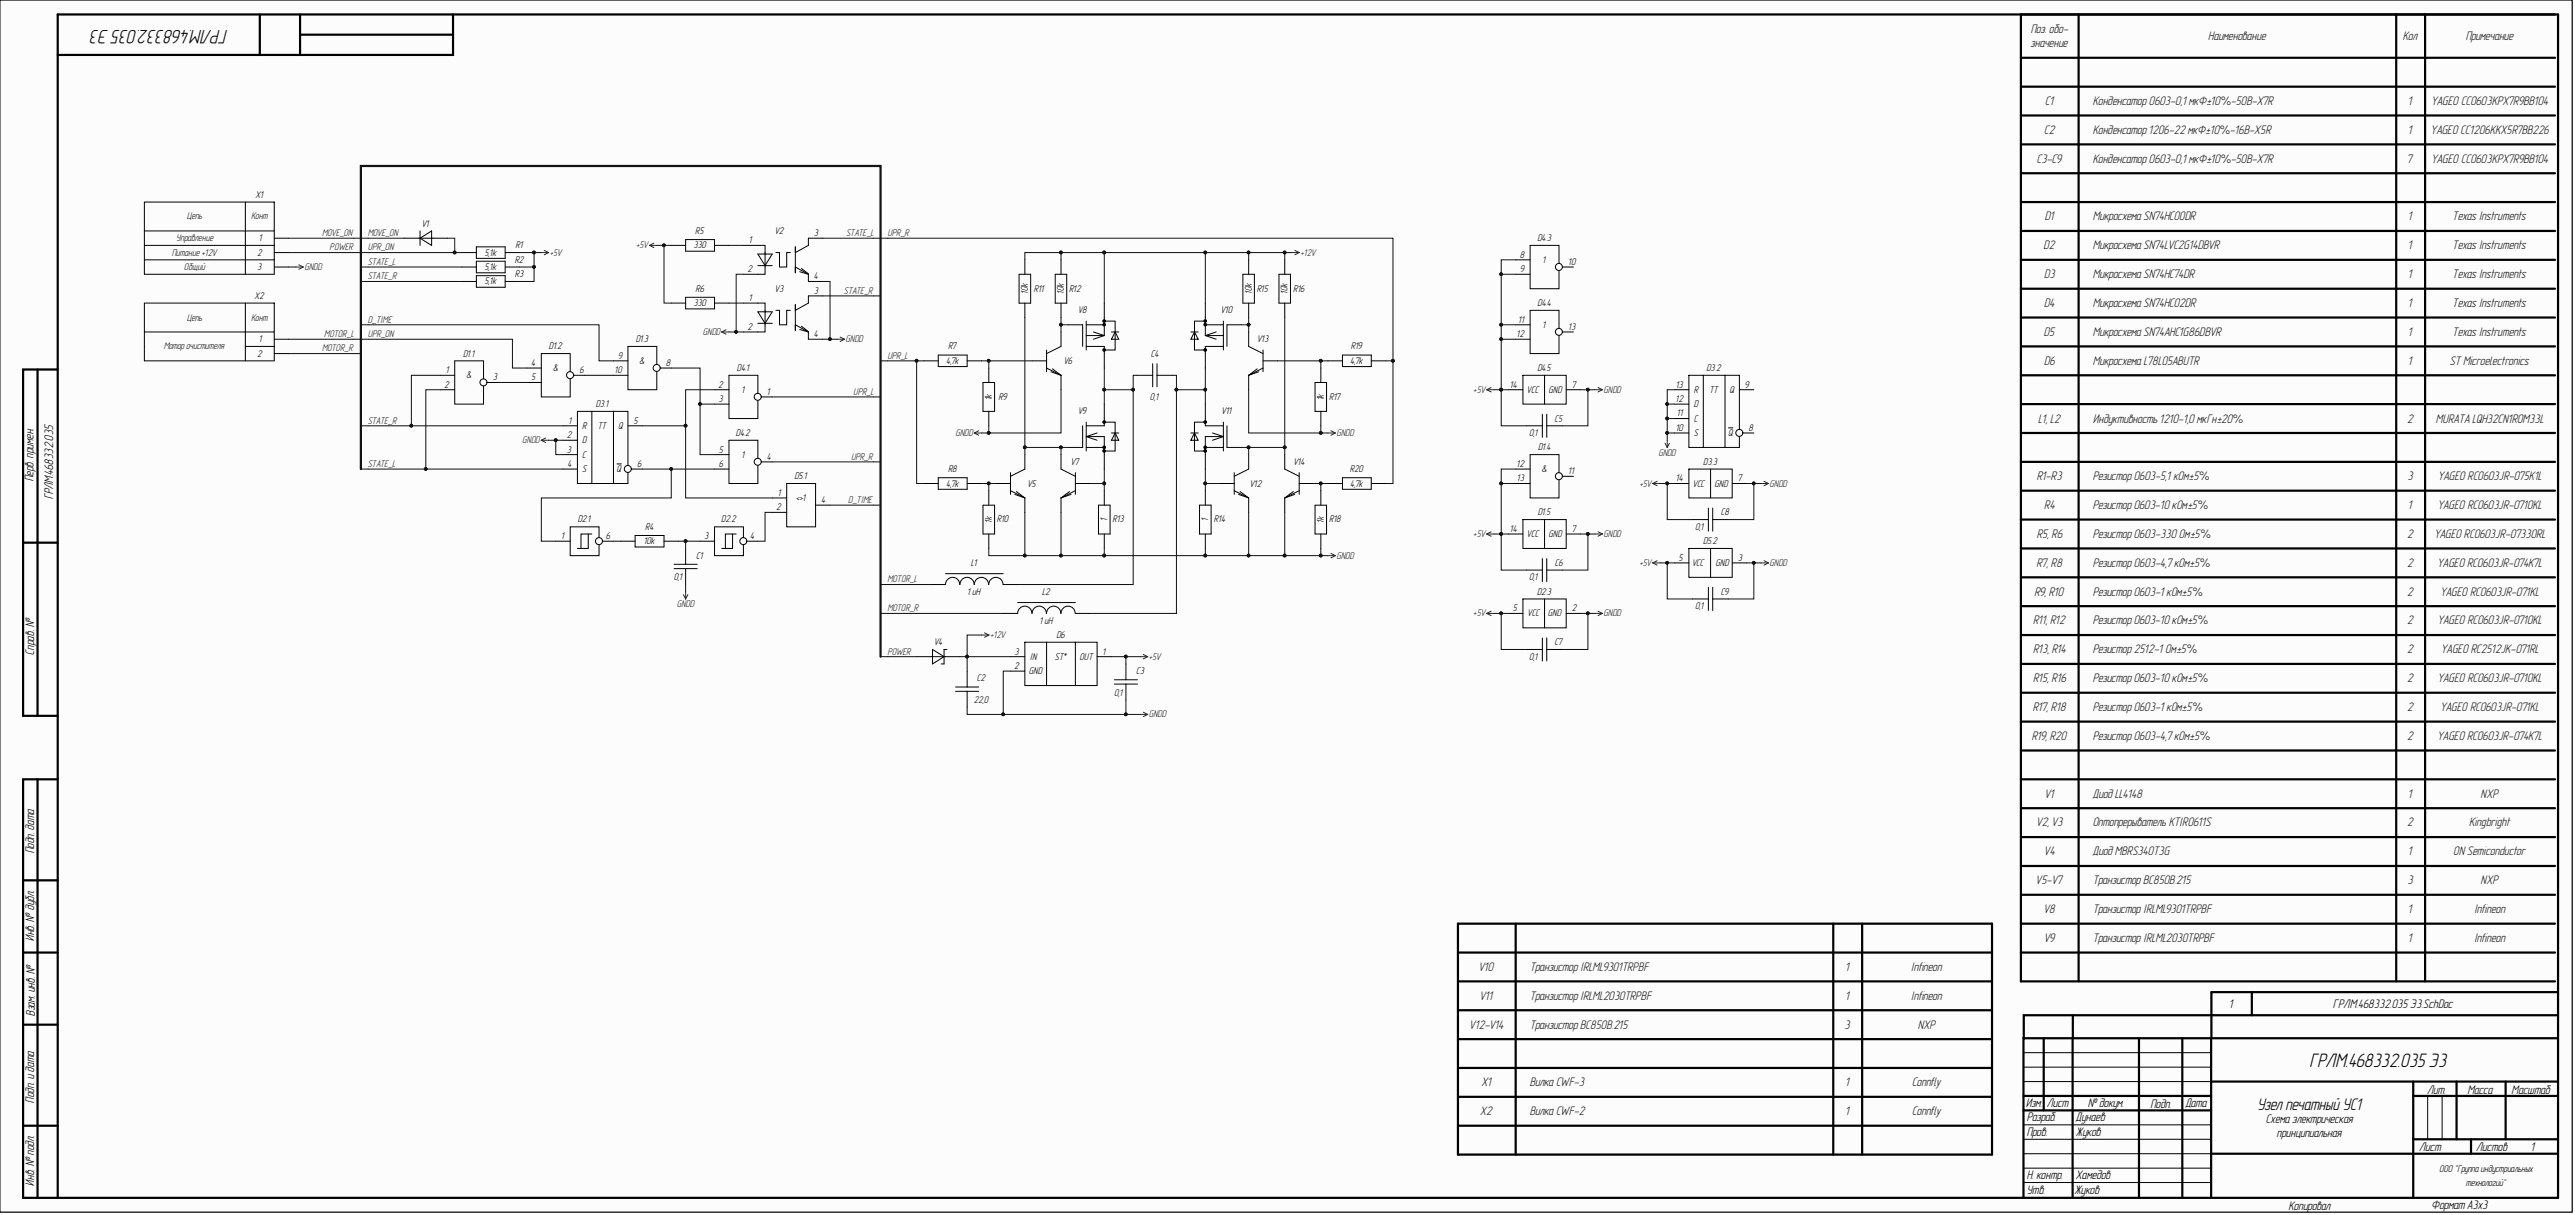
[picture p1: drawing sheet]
<svg xmlns="http://www.w3.org/2000/svg" width="891mm" height="420mm" viewBox="0 0 891 420" stroke-linecap="round" stroke-linejoin="round" font-family="sans-serif">
<defs><g id="words">
<g font-size="6.8" fill="#010101">
<text x="78.7" y="10.2" transform="rotate(-180 78.7 10.2)">ГРЛМ.468332.035Э3</text>
<text x="799" y="369.1">ГРЛМ.468332.035Э3</text>
</g>
<text font-size="5.8" fill="#010101" x="781" y="383.7">Узелпечатный УС1</text>
<g font-size="4.3" fill="#1c1c1c">
<text x="702.6" y="11.3">Поз. обо-</text>
<text x="702.6" y="16.3">значение</text>
<text x="764" y="13.9">Наименование</text>
<text x="831.3" y="13.9">Кол</text>
<text x="853.1" y="13.9">Примечание</text>
<text x="707.5" y="36.3">C1</text>
<text x="724" y="36.3">Конденсатор0603-0,1 мкФ±10%-50В-X7R</text>
<text x="833.2" y="36.3">1</text>
<text x="841.2" y="36.3">YAGEO CC0603KPX7R9BB104</text>
<text x="707.2" y="46.2">C2</text>
<text x="724" y="46.2">Конденсатор1206-22мкФ±10%-16В-X5R</text>
<text x="833.2" y="46.2">1</text>
<text x="841.1" y="46.2">YAGEO CC1206KKX5R7BB226</text>
<text x="704.7" y="56.3">C3-C9</text>
<text x="724" y="56.3">Конденсатор0603-0,1 мкФ±10%-50В-X7R</text>
<text x="832.9" y="56.3">7</text>
<text x="841.2" y="56.3">YAGEO CC0603KPX7R9BB104</text>
<text x="707.5" y="76.2">D1</text>
<text x="724" y="76.2">Микросхема SN74HC00DR</text>
<text x="833.2" y="76.2">1</text>
<text x="848.5" y="76.2">Texas Instruments</text>
<text x="707" y="86.2">D2</text>
<text x="724" y="86.2">Микросхема SN74LVC2G14DBVR</text>
<text x="833.2" y="86.2">1</text>
<text x="848.5" y="86.2">Texas Instruments</text>
<text x="707.2" y="96.2">D3</text>
<text x="724" y="96.2">Микросхема SN74HC74DR</text>
<text x="833.2" y="96.2">1</text>
<text x="848.5" y="96.2">Texas Instruments</text>
<text x="707.3" y="106.1">D4</text>
<text x="724" y="106.1">Микросхема SN74HC02DR</text>
<text x="833.2" y="106.1">1</text>
<text x="848.5" y="106.1">Texas Instruments</text>
<text x="707.1" y="116.1">D5</text>
<text x="724" y="116.1">Микросхема SN74AHC1G86DBVR</text>
<text x="833.2" y="116.1">1</text>
<text x="848.5" y="116.1">Texas Instruments</text>
<text x="707.3" y="126.1">D6</text>
<text x="724" y="126.1">Микросхема L78L05ABUTR</text>
<text x="833.2" y="126.1">1</text>
<text x="847.6" y="126.1">ST Microelectronics</text>
<text x="705.2" y="146.1">L1, L2</text>
<text x="724" y="146.1">Индуктивность 1210-1,0мкГн±20%</text>
<text x="832.8" y="146.1">2</text>
<text x="842.8" y="146.1">MURATA LQH32CN1R0M33L</text>
<text x="704.7" y="166.1">R1-R3</text>
<text x="724" y="166.1">Резистор0603-5,1 кОм±5%</text>
<text x="832.9" y="166.1">3</text>
<text x="843.5" y="166.1">YAGEO RC0603JR-075K1L</text>
<text x="707.3" y="176">R4</text>
<text x="724" y="176">Резистор0603-10кОм±5%</text>
<text x="833.2" y="176">1</text>
<text x="843.4" y="176">YAGEO RC0603JR-0710KL</text>
<text x="704.7" y="186">R5, R6</text>
<text x="724" y="186">Резистор0603-330Ом±5%</text>
<text x="832.8" y="186">2</text>
<text x="842.2" y="186">YAGEO RC0603JR-07330RL</text>
<text x="704.6" y="196">R7, R8</text>
<text x="724" y="196">Резистор0603-4,7кОм±5%</text>
<text x="832.8" y="196">2</text>
<text x="843.3" y="196">YAGEO RC0603JR-074K7L</text>
<text x="703.9" y="205.9">R9, R10</text>
<text x="724" y="205.9">Резистор0603-1 кОм±5%</text>
<text x="832.8" y="205.9">2</text>
<text x="844.4" y="205.9">YAGEO RC0603JR-071KL</text>
<text x="703.4" y="215.9">R11, R12</text>
<text x="724" y="215.9">Резистор0603-10кОм±5%</text>
<text x="832.8" y="215.9">2</text>
<text x="843.4" y="215.9">YAGEO RC0603JR-0710KL</text>
<text x="703.4" y="225.9">R13, R14</text>
<text x="724" y="225.9">Резистор2512-1 Ом±5%</text>
<text x="832.8" y="225.9">2</text>
<text x="844.6" y="225.9">YAGEO RC2512JK-071RL</text>
<text x="703.4" y="235.9">R15, R16</text>
<text x="724" y="235.9">Резистор0603-10кОм±5%</text>
<text x="832.8" y="235.9">2</text>
<text x="843.4" y="235.9">YAGEO RC0603JR-0710KL</text>
<text x="703.3" y="245.9">R17, R18</text>
<text x="724" y="245.9">Резистор0603-1 кОм±5%</text>
<text x="832.8" y="245.9">2</text>
<text x="844.4" y="245.9">YAGEO RC0603JR-071KL</text>
<text x="703" y="255.9">R19, R20</text>
<text x="724" y="255.9">Резистор0603-4,7кОм±5%</text>
<text x="832.8" y="255.9">2</text>
<text x="843.3" y="255.9">YAGEO RC0603JR-074K7L</text>
<text x="707.5" y="275.8">V1</text>
<text x="724" y="275.8">ДиодLL4148</text>
<text x="833.2" y="275.8">1</text>
<text x="858.2" y="275.8">NXP</text>
<text x="704.6" y="285.8">V2, V3</text>
<text x="724" y="285.8">Оптопрерыватель KTIR0611S</text>
<text x="832.8" y="285.8">2</text>
<text x="854.3" y="285.8">Kingbright</text>
<text x="707.3" y="295.8">V4</text>
<text x="724" y="295.8">ДиодMBRS340T3G</text>
<text x="833.2" y="295.8">1</text>
<text x="848.8" y="295.8">ON Semiconductor</text>
<text x="704.4" y="305.7">V5-V7</text>
<text x="724" y="305.7">ТранзисторBC850B.215</text>
<text x="832.9" y="305.7">3</text>
<text x="858.2" y="305.7">NXP</text>
<text x="707.1" y="315.8">V8</text>
<text x="724" y="315.8">ТранзисторIRLML9301TRPBF</text>
<text x="833.2" y="315.8">1</text>
<text x="855.9" y="315.8">Infineon</text>
<text x="707.2" y="325.8">V9</text>
<text x="724" y="325.8">ТранзисторIRLML2030TRPBF</text>
<text x="833.2" y="325.8">1</text>
<text x="855.9" y="325.8">Infineon</text>
<text x="511.7" y="335.7">V10</text>
<text x="529.3" y="335.7">ТранзисторIRLML9301TRPBF</text>
<text x="638.5" y="335.7">1</text>
<text x="661.1" y="335.7">Infineon</text>
<text x="512.1" y="345.7">V11</text>
<text x="529.3" y="345.7">ТранзисторIRLML2030TRPBF</text>
<text x="638.5" y="345.7">1</text>
<text x="661.1" y="345.7">Infineon</text>
<text x="508.5" y="355.7">V12-V14</text>
<text x="529.3" y="355.7">ТранзисторBC850B.215</text>
<text x="638.2" y="355.7">3</text>
<text x="663.5" y="355.7">NXP</text>
<text x="512.6" y="375.6">X1</text>
<text x="529.3" y="375.6">Вилка CWF-3</text>
<text x="638.5" y="375.6">1</text>
<text x="661.6" y="375.6">Connfly</text>
<text x="512.1" y="385.6">X2</text>
<text x="529.3" y="385.6">Вилка CWF-2</text>
<text x="638.5" y="385.6">1</text>
<text x="661.6" y="385.6">Connfly</text>
</g>
<g font-size="4.3" fill="#010101">
<text x="11.6" y="166.4" transform="rotate(-90 11.6 166.4)">Перв. примен.</text>
<text x="18.3" y="172.7" transform="rotate(-90 18.3 172.7)">ГРЛМ.468332.035</text>
<text x="11.8" y="226.4" transform="rotate(-90 11.8 226.4)">Справ. №</text>
<text x="11.8" y="295.1" transform="rotate(-90 11.8 295.1)">Подп. дата</text>
<text x="11.8" y="325.4" transform="rotate(-90 11.8 325.4)">Инв. №дубл.</text>
<text x="12.1" y="351.4" transform="rotate(-90 12.1 351.4)">Взам. инв. №</text>
<text x="771.2" y="348.4">1</text>
<text x="807.2" y="348.4">ГРЛМ.468332.035Э3.SchDoc</text>
<text x="11.8" y="381.3" transform="rotate(-90 11.8 381.3)">Подп. и дата</text>
<text x="700.9" y="383">Изм.</text>
<text x="708.1" y="383">Лист</text>
<text x="722.3" y="383">№докум.</text>
<text x="744" y="383.2">Подп.</text>
<text x="756.1" y="383">Дата</text>
<text x="839.7" y="378.2">Лит.</text>
<text x="853.7" y="378.2">Масса</text>
<text x="869" y="378.2">Масштаб</text>
<text x="701.2" y="387.8">Разраб.</text>
<text x="718.2" y="387.8">Дунаев</text>
<text x="783.9" y="388.3">Схема электрическая</text>
<text x="701.2" y="392.8">Пров.</text>
<text x="718.2" y="392.8">Жуков</text>
<text x="787.8" y="393.3">принципиальная</text>
<text x="837" y="397.9">Лист</text>
<text x="856.7" y="397.9">Листов</text>
<text x="875.6" y="397.9">1</text>
<text x="701.2" y="407.8">Н. контр.</text>
<text x="718.2" y="407.8">Хамедов</text>
<text x="11.8" y="410.1" transform="rotate(-90 11.8 410.1)">Инв. №подл.</text>
<text x="701.2" y="412.8">Утв.</text>
<text x="717.7" y="412.8">Жуков</text>
<text x="791.8" y="418.3">Копировал</text>
<text x="841.2" y="418.2">Формат А3х3</text>
</g>
<g font-size="3.4">
<text x="88.5" y="68.5">X1</text>
<text x="89.6" y="83.4">1</text>
<text x="146" y="78.4">V1</text>
<text x="240.6" y="80.9">R5</text>
<text x="268.1" y="80.9">V2</text>
<text x="281.7" y="81.6">3</text>
<text x="531.9" y="83.4">D4.3</text>
<text x="89" y="88.4">2</text>
<text x="167.7" y="88.4">5,1k</text>
<text x="178.5" y="85.9">R1</text>
<text x="240" y="85.9">330</text>
<text x="259.2" y="84.1">1</text>
<text x="525.8" y="89.1">8</text>
<text x="89.1" y="93.4">3</text>
<text x="167.7" y="93.4">5,1k</text>
<text x="178.2" y="90.8">R2</text>
<text x="178.2" y="95.9">R3</text>
<text x="258.7" y="94.1">2</text>
<text x="526" y="94.1">9</text>
<text x="533.7" y="90.8">1</text>
<text x="542.6" y="91.6">10</text>
<text x="167.7" y="98.4">5,1k</text>
<text x="240.7" y="100.9">R6</text>
<text x="268.2" y="100.9">V3</text>
<text x="281.7" y="96.6">4</text>
<text x="281.7" y="101.6">3</text>
<text x="355.6" y="101.7" transform="rotate(-90 355.6 101.7)">10k</text>
<text x="357.7" y="100.9">R11</text>
<text x="368.1" y="101.7" transform="rotate(-90 368.1 101.7)">10k</text>
<text x="369.9" y="100.9">R12</text>
<text x="433" y="101.7" transform="rotate(-90 433 101.7)">10k</text>
<text x="434.9" y="100.9">R15</text>
<text x="445.4" y="101.7" transform="rotate(-90 445.4 101.7)">10k</text>
<text x="447.5" y="100.9">R16</text>
<text x="88.2" y="103.4">X2</text>
<text x="240" y="105.9">330</text>
<text x="259.2" y="104.1">1</text>
<text x="532" y="105.9">D4.4</text>
<text x="373.1" y="108.3">V8</text>
<text x="422.4" y="108.3">V10</text>
<text x="525.3" y="111.5">11</text>
<text x="533.7" y="113.3">1</text>
<text x="89.6" y="118.3">1</text>
<text x="220" y="118.3">D1.3</text>
<text x="258.7" y="114.1">2</text>
<text x="281.7" y="116.5">4</text>
<text x="434.9" y="118.3">V13</text>
<text x="524.7" y="116.5">12</text>
<text x="542.6" y="114.1">13</text>
<text x="89" y="123.3">2</text>
<text x="160.3" y="123.3">D1.1</text>
<text x="190" y="120.8">D1.2</text>
<text x="213.9" y="124.1">9</text>
<text x="221.4" y="125.8">&amp;</text>
<text x="327.4" y="125.8">4,7k</text>
<text x="328.1" y="120.8">R7</text>
<text x="368.1" y="125.8">V6</text>
<text x="398.3" y="123.3">C4</text>
<text x="467.2" y="125.8">4,7k</text>
<text x="467.4" y="120.8">R19</text>
<text x="154.3" y="129">1</text>
<text x="161.5" y="130.8">&amp;</text>
<text x="170.5" y="131.5">3</text>
<text x="183.8" y="131.5">5</text>
<text x="183.9" y="126.5">4</text>
<text x="191.4" y="128.3">&amp;</text>
<text x="200.6" y="129">6</text>
<text x="212.7" y="129">10</text>
<text x="230.5" y="126.5">8</text>
<text x="255" y="128.3">D4.1</text>
<text x="531.9" y="128.3">D4.5</text>
<text x="590.4" y="128.3">D3.2</text>
<text x="153.7" y="134">2</text>
<text x="248.6" y="134">2</text>
<text x="256.6" y="135.8">1</text>
<text x="265.4" y="136.5">1</text>
<text x="522.5" y="134">14</text>
<text x="528.3" y="135.8">VCC</text>
<text x="535.8" y="135.8">GND</text>
<text x="543.9" y="134">7</text>
<text x="579.8" y="134">13</text>
<text x="586" y="135.8">R</text>
<text x="591.5" y="135.8">TT</text>
<text x="598.4" y="135.8">Q</text>
<text x="603.7" y="134">9</text>
<text x="206.2" y="140.8">D3.1</text>
<text x="248.7" y="139">3</text>
<text x="343.1" y="138.4" transform="rotate(-90 343.1 138.4)">1k</text>
<text x="345.6" y="138.3">R9</text>
<text x="373.1" y="143.3">V9</text>
<text x="397.9" y="138.3">0,1</text>
<text x="422.7" y="143.3">V11</text>
<text x="457.9" y="138.4" transform="rotate(-90 457.9 138.4)">1k</text>
<text x="459.9" y="138.3">R17</text>
<text x="579.7" y="139">12</text>
<text x="580.2" y="144">11</text>
<text x="586" y="140.8">D</text>
<text x="196.8" y="146.5">1</text>
<text x="201.5" y="148.3">R</text>
<text x="206.9" y="148.3">TT</text>
<text x="213.9" y="148.3">Q</text>
<text x="219.2" y="146.5">5</text>
<text x="537.8" y="145.8">C5</text>
<text x="579.8" y="149">10</text>
<text x="586" y="145.8">C</text>
<text x="605" y="149">8</text>
<text x="196.2" y="151.5">2</text>
<text x="201.5" y="153.3">D</text>
<text x="254.7" y="150.8">D4.2</text>
<text x="529.1" y="150.8">0,1</text>
<text x="532.2" y="155.7">D1.4</text>
<text x="586" y="150.8">S</text>
<text x="598" y="150.8">Q</text>
<text x="196.3" y="156.5">3</text>
<text x="196.4" y="161.5">4</text>
<text x="201.5" y="158.3">C</text>
<text x="220.5" y="161.5">6</text>
<text x="248.8" y="156.5">5</text>
<text x="248.8" y="161.5">6</text>
<text x="256.6" y="158.3">1</text>
<text x="265.4" y="159">4</text>
<text x="370.5" y="160.7">V7</text>
<text x="447.5" y="160.7">V14</text>
<text x="524.7" y="161.5">12</text>
<text x="589.3" y="160.7">D3.3</text>
<text x="201.5" y="163.3">S</text>
<text x="213.4" y="163.3">Q</text>
<text x="275" y="165.7">D5.1</text>
<text x="328.1" y="163.3">R8</text>
<text x="467.1" y="163.3">R20</text>
<text x="524.8" y="166.5">13</text>
<text x="533.5" y="163.3">&amp;</text>
<text x="542.6" y="163.9">11</text>
<text x="579.9" y="166.5">14</text>
<text x="601.3" y="166.5">7</text>
<text x="269.1" y="171.5">1</text>
<text x="275.4" y="173.2">&lt;&gt;1</text>
<text x="284.2" y="173.9">4</text>
<text x="327.4" y="168.3">4,7k</text>
<text x="355.6" y="168.3">V5</text>
<text x="432.4" y="168.3">V12</text>
<text x="467.2" y="168.3">4,7k</text>
<text x="585.7" y="168.3">VCC</text>
<text x="593.2" y="168.3">GND</text>
<text x="268.6" y="176.4">2</text>
<text x="532.1" y="178.2">D1.5</text>
<text x="595.3" y="178.2">C8</text>
<text x="200" y="180.7">D2.1</text>
<text x="223.3" y="183.2">R4</text>
<text x="249.6" y="180.7">D2.2</text>
<text x="343.1" y="180.8" transform="rotate(-90 343.1 180.8)">1k</text>
<text x="345" y="180.7">R10</text>
<text x="383" y="180.3" transform="rotate(-90 383 180.3)">1</text>
<text x="385" y="180.7">R13</text>
<text x="418" y="180.3" transform="rotate(-90 418 180.3)">1</text>
<text x="420.1" y="180.7">R14</text>
<text x="457.9" y="180.8" transform="rotate(-90 457.9 180.8)">1k</text>
<text x="459.9" y="180.7">R18</text>
<text x="522.5" y="184">14</text>
<text x="528.3" y="185.7">VCC</text>
<text x="535.8" y="185.7">GND</text>
<text x="543.9" y="184">7</text>
<text x="586.5" y="183.2">0,1</text>
<text x="194.2" y="186.4">1</text>
<text x="209.7" y="186.4">6</text>
<text x="222.8" y="188.2">10k</text>
<text x="243.7" y="186.4">3</text>
<text x="259.7" y="186.4">4</text>
<text x="589.3" y="188.2">D5.2</text>
<text x="241" y="193.2">C1</text>
<text x="335.9" y="195.7">L1</text>
<text x="538" y="195.7">C6</text>
<text x="580.8" y="193.9">5</text>
<text x="585.5" y="195.7">VCC</text>
<text x="593.6" y="195.7">GND</text>
<text x="601.3" y="193.9">3</text>
<text x="233.2" y="200.7">0,1</text>
<text x="529.1" y="200.7">0,1</text>
<text x="334.7" y="205.7">1 uH</text>
<text x="360.6" y="205.7">L2</text>
<text x="531.8" y="205.7">D2.3</text>
<text x="595.3" y="205.7">C9</text>
<text x="359.7" y="215.7">1 uH</text>
<text x="523.4" y="211.3">5</text>
<text x="528.5" y="213.1">VCC</text>
<text x="535.6" y="213.1">GND</text>
<text x="543.9" y="211.3">2</text>
<text x="586.5" y="210.7">0,1</text>
<text x="365.6" y="220.6">D6</text>
<text x="323.3" y="223.1">V4</text>
<text x="351.1" y="226.4">3</text>
<text x="381.5" y="226.4">1</text>
<text x="537.8" y="223.1">C7</text>
<text x="351" y="231.4">2</text>
<text x="356.1" y="233.1">GND</text>
<text x="356.3" y="228.2">IN</text>
<text x="365" y="228.2">ST*</text>
<text x="373.6" y="228.2">OUT</text>
<text x="393.1" y="233.1">C3</text>
<text x="529.1" y="228.2">0,1</text>
<text x="338" y="235.6">C2</text>
<text x="337" y="243.1">22,0</text>
<text x="385.5" y="240.6">0,1</text>
</g>
<g font-size="3.4" fill="#1c1c1c">
<text x="64.8" y="75.9">Цепь</text>
<text x="87" y="75.9">Конт</text>
<text x="61" y="83.4">Управление</text>
<text x="59.5" y="88.4">Питание +12V</text>
<text x="63.8" y="93.4">Общий</text>
<text x="64.8" y="110.9">Цепь</text>
<text x="87" y="110.9">Конт</text>
<text x="56.7" y="120.8">Моторочистителя</text>
</g>
<g font-size="3.4" fill="#262626">
<text x="111.5" y="81.6">MOVE_ON</text>
<text x="127.3" y="81.6">MOVE_ON</text>
<text x="292.8" y="81.6">STATE_L</text>
<text x="307.1" y="81.6">UPR_R</text>
<text x="114.1" y="86.6">POWER</text>
<text x="127.3" y="86.6">UPR_ON</text>
<text x="190.3" y="88.4">+5V</text>
<text x="220.2" y="85.9">+5V</text>
<text x="450" y="88.4">+12V</text>
<text x="105.4" y="93.4">GNDD</text>
<text x="127.3" y="91.6">STATE_L</text>
<text x="127.3" y="96.6">STATE_R</text>
<text x="292.1" y="101.6">STATE_R</text>
<text x="127.3" y="111.5">D_TIME</text>
<text x="112.3" y="116.5">MOTOR_L</text>
<text x="127.3" y="116.5">UPR_ON</text>
<text x="243.3" y="115.9">GNDD</text>
<text x="292.6" y="118.3">GNDD</text>
<text x="111.5" y="121.5">MOTOR_R</text>
<text x="307.1" y="124.1">UPR_L</text>
<text x="295.3" y="136.5">UPR_L</text>
<text x="509.8" y="135.8">+5V</text>
<text x="554.8" y="135.8">GNDD</text>
<text x="127.3" y="146.5">STATE_R</text>
<text x="180.8" y="153.3">GNDD</text>
<text x="330.6" y="150.8">GNDD</text>
<text x="462.4" y="150.8">GNDD</text>
<text x="127.3" y="161.5">STATE_L</text>
<text x="294.5" y="159">UPR_R</text>
<text x="573.8" y="157.6">GNDD</text>
<text x="293.6" y="173.9">D_TIME</text>
<text x="567.3" y="168.3">+5V</text>
<text x="612.3" y="168.3">GNDD</text>
<text x="509.8" y="185.7">+5V</text>
<text x="554.8" y="185.7">GNDD</text>
<text x="462.4" y="193.2">GNDD</text>
<text x="567.3" y="195.7">+5V</text>
<text x="612.3" y="195.7">GNDD</text>
<text x="307.1" y="201.4">MOTOR_L</text>
<text x="234.2" y="210">GNDD</text>
<text x="307.1" y="211.3">MOTOR_R</text>
<text x="509.8" y="213.1">+5V</text>
<text x="554.8" y="213.1">GNDD</text>
<text x="342.6" y="220.6">+12V</text>
<text x="307.1" y="226.4">POWER</text>
<text x="397.5" y="228.2">+5V</text>
<text x="397.5" y="248.1">GNDD</text>
</g>
<g font-size="3.4" fill="#010101">
<text x="843.9" y="405.3">ООО &quot;Группа индустриальных</text>
<text x="853.2" y="410.3">технологий&quot;</text>
</g>
</g></defs>
<path d="M0 0h889.8v419.1h-889.8z" fill="#fcfcfc" stroke="#000" stroke-width=".35"/>
<g fill="none" stroke="#000" stroke-width=".76">
<path d="M20 5h864.9v409.2h-864.9zM89.9 5v14h-69.9M103.8 5v14h-14M103.8 12h52.9M156.7 5v14h-52.9M699.1 20h184.8M699.1 5v334.4h184.8M719.1 5v334.4M828.9 5v334.4M838.9 5v334.4M699.1 30h184.8M699.1 39.9h184.8"/>
<path d="M699.1 49.9h184.8M699.1 59.9h184.8M699.1 69.9h184.8M699.1 79.9h184.8M699.1 89.9h184.8M699.1 99.8h184.8M699.1 109.8h184.8M699.1 119.8h184.8M13 127.8v119.7M20 127.8h-12v119.7h12M699.1 129.8h184.8M699.1 139.7h184.8"/>
<path d="M699.1 149.7h184.8M699.1 159.7h184.8M699.1 169.7h184.8M699.1 179.7h184.8M8 187.7h12M699.1 189.7h184.8M699.1 199.7h184.8M699.1 209.6h184.8M699.1 219.6h184.8M699.1 229.6h184.8M699.1 239.6h184.8M699.1 249.5h184.8"/>
<path d="M699.1 259.5h184.8M13 269.5v144.7M20 269.5h-12v144.7h12M699.1 269.5h184.8M699.1 279.5h184.8M699.1 289.5h184.8M699.1 299.5h184.8M8 304.4h12M504.3 319.4h184.8v79.9h-184.8zM524.3 319.4v79.9M634.2 319.4v79.9M644.2 319.4v79.9"/>
<path d="M699.1 309.4h184.8M699.1 319.4h184.8M8 329.4h12M504.3 329.4h184.8M504.3 339.4h184.8M699.1 329.4h184.8M8 354.3h12M504.3 349.4h184.8M504.3 359.3h184.8M707 359v25M717 359v54.9M717 351.1v8"/>
<path d="M739.9 359v54.9M754.9 359v54.9M764.9 359v54.9M779 343.1v8M884.8 359h-184.8v54.9M884.9 351.1h-184.8v8M884.9 343.1h-119.9v16M504.3 369.3h184.8M504.3 379.3h184.8M700 379h64.9M764.9 374h119.9M834.8 374v39.9"/>
<path d="M834.8 379h50M849.8 374v20M866.8 374v20M8 389.3h12M504.3 389.3h184.8M700 384h64.9M764.9 399h119.9M834.8 394h50M854.8 394v5"/>
</g>
<g fill="none" stroke="#000" stroke-width=".35">
<path d="M49.9 69.9h45v10h-45zM49.9 79.9v14.9h45v-14.9M84.9 69.9v24.9M145.3 79.9v5M49.9 84.9h45M49.9 89.9h45M94.9 82.4h5M94.9 87.3h5M94.9 92.3h5M139.8 82.4h15M145.3 82.4l4-2.5v5zM159.8 97.3h5"/>
<path d="M159.8 87.3h5M159.8 92.3h5M164.8 90.3h10v4h-10zM164.8 85.4h10v3.9h-10zM164.8 95.3h10v4h-10zM174.8 97.3h5M174.8 87.3h5M174.8 92.3h5M232.2 84.9h5M237.2 82.9h10v4h-10zM247.2 84.9h5M257.2 84.9h7.5v9.9h-7.5"/>
<path d="M262.2 87.9h4.9l-2.4 4zM262.2 91.9h4.9M268.4 87.3h1.3v5h2.4v-5h1.3M275.1 92.3l4.5 2.5M275.1 85.4v8.9M276.7 94l2.9 .8M277.2 92.8l2.4 1.9M279.6 94.8v2.5h5M284.6 82.4h-5v2.5l-4.5 2.4M352.5 94.8h4v10h-4zM354.5 89.9v4.9M365 94.8h4v10h-4z"/>
<path d="M367 89.9v4.9M429.9 94.8h4v10h-4zM431.9 89.9v4.9M442.4 94.8h4v10h-4zM444.4 89.9v4.9M524.3 94.8h5M524.3 89.9h5M539.3 91.1v-6.2h-10v14.9h10v-6.2M540.5 92.3h3.8M49.9 104.8h45v10h-45zM49.9 114.8v10h45v-10M84.9 104.8v20"/>
<path d="M84.9 119.8h10M94.9 117.3h5M232.2 104.8h5M237.2 102.8h10v4h-10zM247.2 104.8h5M257.2 104.8h7.5v10h-7.5M262.2 107.8h4.9l-2.4 4zM262.2 111.8h4.9M268.4 107.3h1.3v5h2.4v-5h1.3M275.1 105.3v9M275.1 112.3l4.5 2.5M276.7 113.9l2.9 .9"/>
<path d="M277.2 112.8l2.4 1.9M279.6 114.8v2.5h5M284.6 102.3h-5v2.5l-4.5 2.5M354.5 104.8v5M367 104.8v5M367 114.8v5l-5 2.5M369.5 112.3h5v7.5M375.8 119.8h6.2v7.5M375.8 111v10M375.8 112.3h6.2M375.8 116h6.2M378.2 114.8l3.8 1.2"/>
<path d="M382 111h3.8v10h-3.8M382 104.8v11.2M382 116l-3.8 1.3M384.5 114.8h2.5M385.8 114.8l1.2 2.5h-2.5zM412 114.8h2.5M413.2 114.8l1.3 2.5h-2.5zM417 111h-3.8v10h3.8M417 104.8v11.2M417 112.3h6.2M417 116h6.2M417 116l3.7 1.3"/>
<path d="M420.7 114.8l-3.7 1.2M423.2 119.8h-6.2v7.5M423.2 111v10M429.4 112.3h-5v7.5M431.9 104.8v5M431.9 114.8v5l5 2.5M444.4 104.8v5M524.3 117.3h5M524.3 112.3h5M539.3 113.6v-6.3h-10v15h10v-6.3M540.5 114.8h3.8M94.9 122.3h5"/>
<path d="M152.3 129.8h5M152.3 134.8h5M167.3 131v-6.2h-10v14.9h10v-6.2M168.5 132.3h3.8M182.3 132.3h5M182.3 127.3h5M197.3 128.5v-6.2h-10v15h10v-6.3M198.5 129.8h3.7M212.2 124.8h5M212.2 129.8h5M227.2 126v-6.2h-10v15h10v-6.3M228.5 127.3h3.7"/>
<path d="M247.2 134.8h5M247.2 139.7h5M262.2 136v-6.2h-10v14.9h10v-6.2M263.4 137.3h3.7M319.6 124.8h5M324.6 122.8h10v4h-10zM334.6 124.8h5M340 132.3h4.1v10h-4.1zM342 127.3v5M357 124.8h5M362 127.3l5 2.5M362 121v7.5"/>
<path d="M363.6 128.6l3.4 1.2M364.1 127.6l2.9 2.2M367 129.8v5M382 139.7v7.5h-6.2M393.2 129.8h5.5M398.7 125.8v8M400.2 125.8v8M400.2 129.8h5.5M417 139.7v7.5h6.2M431.9 129.8v5M434.9 127.6l-3 2.2M435.4 128.6l-3.5 1.2"/>
<path d="M436.9 124.8h5M436.9 127.3l-5 2.5M436.9 121v7.5M454.9 132.3h4v10h-4zM456.9 127.3v5M459.4 124.8h5M464.4 122.8h10v4h-10zM474.4 124.8h5M521.8 134.8h5M526.8 129.8h15v9.9h-15zM534.3 129.8v9.9M541.8 134.8h5"/>
<path d="M579.3 134.8h4.9M579.3 139.7h4.9M584.2 129.8h5v24.9h-5zM589.2 129.8h7.5v24.9h-7.5M596.7 129.8h5v18.7M601.7 134.8h5M194.7 147.2h5M194.7 157.2h5M194.7 152.2h5M199.7 142.3h5v24.9h-5zM204.7 142.3h7.5v24.9h-7.5M212.2 142.3h5v18.7"/>
<path d="M217.2 147.2h5M247.2 157.2h5M262.2 158.5v-6.3h-10v15h10v-6.2M263.4 159.7h3.7M342 142.3v4.9M354.5 157.2v5l-4.9 2.5M367 157.2v5l5 2.5M374.5 147.2v7.5h-5M375.8 151h6.2v11.2M375.8 146v10M375.8 154.7h6.2M375.8 151l3.7 1.2"/>
<path d="M379.5 149.7l-3.7 1.3M382 146h3.8v10h-3.8M384.5 149.7h2.5M385.8 149.7l1.2 2.5h-2.5zM412 149.7h2.5M413.2 149.7l1.3 2.5h-2.5zM417 146h-3.8v10h3.8M417 154.7h6.2M419.4 149.7l3.8 1.3M423.2 151h-6.2v11.2M423.2 146v10M423.2 151l-3.8 1.2"/>
<path d="M424.4 147.2v7.5h5M431.9 157.2v5l-4.9 2.5M444.4 157.2v5l5 2.5M456.9 142.3v4.9M528.1 147.2h5.4M533.5 143.2v8M535.1 147.2h5.4M535.1 143.2v8M579.3 149.7h4.9M579.3 144.7h4.9M597.9 148h1.6M601.7 151v3.7h-5"/>
<path d="M603 149.7h3.7M194.7 162.2h5M213.4 160.4h1.6M217.2 163.4v3.8h-5M218.5 162.2h3.7M247.2 162.2h5M267.1 172.2h5M267.1 177.2h5M272.1 167.2h10v15h-10zM282.1 174.7h5M319.6 167.2h5M324.6 165.2h10v4h-10z"/>
<path d="M334.6 167.2h5M340 174.7h4.1v10h-4.1zM342 169.7v5M344.6 167.2h5M349.6 169.7l4.9 2.5M349.6 163.4v7.6M351.1 171l3.4 1.2M351.6 170l2.9 2.2M354.5 172.2v5M367 172.2v5M370 170l-3 2.2M370.5 171l-3.5 1.2"/>
<path d="M372 167.2h5M372 169.7l-5 2.5M372 163.4v7.6M380 174.7h4v10h-4zM382 169.7v5M415 174.7h4v10h-4zM417 169.7v5M422 167.2h5M427 169.7l4.9 2.5M427 163.4v7.6M428.5 171l3.4 1.2M429 170l2.9 2.2"/>
<path d="M431.9 172.2v5M444.4 172.2v5M447.4 170l-3 2.2M447.9 171l-3.5 1.2M449.4 167.2h5M449.4 169.7l-5 2.5M449.4 163.4v7.6M454.9 174.7h4v10h-4zM456.9 169.7v5M459.4 167.2h5M464.4 165.2h10v4h-10zM474.4 167.2h5"/>
<path d="M524.3 167.2h5M524.3 162.2h5M526.8 179.7h15v10h-15zM534.3 179.7v10M539.3 163.4v-6.2h-10v15h10v-6.2M540.5 164.7h3.8M579.3 167.2h4.9M584.2 162.2h15v10h-15zM585.5 179.7h5.5M591 175.7v8M591.7 162.2v10M592.5 175.7v8"/>
<path d="M592.5 179.7h5.5M599.2 167.2h5M192.3 187.2h5M203.5 184.7v5h-3.8M204.7 184.7h-3.7v5M207.2 185.9v-3.7h-9.9v9.9h9.9v-3.7M208.4 187.2h3.8M214.7 187.2h5M219.7 185.2h10v4h-10zM229.7 187.2h5M233.2 195.1h8M233.2 196.6h8"/>
<path d="M237.2 189.7v5.4M237.2 196.6v5.5M242.2 187.2h5M253.4 184.7v5h-3.7M254.7 184.7h-3.8v5M257.2 185.9v-3.7h-10v9.9h10v-3.7M258.4 187.2h3.8M327.1 198.4h19.9M342 184.7v5M382 184.7v5M417 184.7v5M456.9 184.7v5"/>
<path d="M521.8 184.7h5M528.1 197.1h5.4M533.5 193.2v7.9M535.1 193.2v7.9M535.1 197.1h5.4M541.8 184.7h5M579.3 194.7h4.9M584.2 189.7h15v10h-15zM591.7 189.7v10M599.2 194.7h5M332 202.1a2.46 2.46 0 0 0-2.5-2.4 2.46 2.46 0 0 0-2.4 2.4h-5M337 202.1a2.45 2.45 0 0 0-2.5-2.4 2.45 2.45 0 0 0-2.4 2.4"/>
<path d="M342 202.1a2.46 2.46 0 0 0-2.5-2.4 2.46 2.46 0 0 0-2.4 2.4M347 202.1a2.46 2.46 0 0 0-2.5-2.4 2.46 2.46 0 0 0-2.5 2.4M347 202.1h5M352 208.4h20M357 212.1a2.46 2.46 0 0 0-2.5-2.5 2.46 2.46 0 0 0-2.5 2.5h-5M362 212.1a2.46 2.46 0 0 0-2.5-2.5 2.46 2.46 0 0 0-2.5 2.5M367 212.1a2.46 2.46 0 0 0-2.5-2.5 2.46 2.46 0 0 0-2.5 2.5M371.9 212.1a2.45 2.45 0 0 0-2.4-2.5 2.45 2.45 0 0 0-2.5 2.5M372 212.1h5M521.8 212.1h5M526.8 207.1h15v10h-15zM534.3 207.1v10"/>
<path d="M541.8 212.1h5M585.5 207.1h5.5M591 203.1v8M592.5 203.1v8M592.5 207.1h5.5M317.1 227.1h15M322.6 224.6l4 2.5-4 2.5zM327.6 224.6h-1v5h-1M330.6 237.6h7.9M330.6 239.1h7.9M334.6 232.1v5.5M334.6 239.1v5.4"/>
<path d="M349.6 227.1h4.9M349.6 232.1h4.9M354.5 222.1h7.5v15h-7.5zM362 222.1h10v15h-10M372 222.1h7.5v15h-7.5M379.5 227.1h5M385.5 235.1h8M385.5 236.6h8M389.5 229.6v5.5M389.5 236.6v5.5M528.1 224.6h5.4M533.5 220.6v8"/>
<path d="M535.1 224.6h5.4M535.1 220.6v8M700 364h64.9M700 369h64.9M700 374h64.9M839.8 379v15M844.8 379v15M700 389h64.9M700 394h64.9M700 399h64.9M8 414.2h5M700 404h64.9"/>
<path d="M700 408.9h64.9"/>
<circle cx="539.3" cy="92.3" r="1.21"/>
<circle cx="539.3" cy="114.8" r="1.2"/>
<circle cx="167.3" cy="132.2" r="1.21"/>
<circle cx="197.2" cy="129.7" r="1.22"/>
<circle cx="227.2" cy="127.2" r="1.21"/>
<circle cx="262.1" cy="137.2" r="1.21"/>
<circle cx="262.1" cy="159.7" r="1.21"/>
<circle cx="601.7" cy="149.7" r="1.21"/>
<circle cx="217.2" cy="162.2" r="1.2"/>
<circle cx="539.3" cy="164.7" r="1.21"/>
<circle cx="207.2" cy="187.1" r="1.22"/>
<circle cx="257.1" cy="187.1" r="1.21"/>
</g>
<g fill="none" stroke="#262626" stroke-width=".35">
<path d="M102.4 92.3h2.5M103.4 91.6l1.5 .7M104.9 92.3l-1.5 .8M187.3 87.3h2.5M188.3 86.6l1.5 .7M189.8 87.3l-1.5 .8M224.7 84.9l1.5 .7M224.7 84.9h2.5M226.2 84.1l-1.5 .8M446.9 87.3h2.6M447.9 86.6l1.6 .7M449.5 87.3l-1.6 .8"/>
<path d="M249.6 114.8l1.6 .8M249.6 114.8h2.6M251.2 114l-1.6 .8M289.6 117.3h2.6M290.6 116.5l1.6 .8M292.2 117.3l-1.6 .8M514.3 134.8h2.5M514.3 134.8l1.5 .7M515.8 134l-1.5 .8M551.8 134.8h2.5M552.8 134l1.5 .8M554.3 134.8l-1.5 .7"/>
<path d="M187.2 152.2l1.5 .8M187.2 152.2h2.5M188.7 151.5l-1.5 .7M337 149.7l1.5 .8M337 149.7h2.6M338.5 149l-1.5 .7M459.4 149.7h2.5M460.4 149l1.5 .7M461.9 149.7l-1.5 .8M576 153.3l.7 1.5M576.7 152.2v2.6M577.5 153.3l-.8 1.5"/>
<path d="M571.7 167.2h2.6M571.7 167.2l1.5 .8M573.2 166.4l-1.5 .8M609.2 167.2h2.6M610.2 166.4l1.6 .8M611.8 167.2l-1.6 .8M459.4 192.1h2.5M460.4 191.4l1.5 .7M461.9 192.1l-1.5 .8M514.3 184.7h2.5M514.3 184.7l1.5 .7M515.8 183.9l-1.5 .8"/>
<path d="M551.8 184.7h2.5M552.8 183.9l1.5 .8M554.3 184.7l-1.5 .7M571.7 194.7h2.6M571.7 194.7l1.5 .7M573.2 193.9l-1.5 .8M609.2 194.7h2.6M610.2 193.9l1.6 .8M611.8 194.7l-1.6 .7M236.4 205.6l.8 1.6M237.2 204.6v2.6M237.9 205.6l-.7 1.6"/>
<path d="M339.6 219.6h2.5M340.6 218.8l1.5 .8M342.1 219.6l-1.5 .8M514.3 212.1h2.5M514.3 212.1l1.5 .8M515.8 211.4l-1.5 .7M551.8 212.1h2.5M552.8 211.4l1.5 .7M554.3 212.1l-1.5 .8M394.5 227.1h2.5M395.5 226.3l1.5 .8M397 227.1l-1.5 .7"/>
<path d="M394.5 247.1h2.5M395.5 246.3l1.5 .8M397 247.1l-1.5 .7"/>
</g>
<g fill="none" stroke="#0e0e0e" stroke-width=".35">
<path d="M99.9 82.4h39.9M99.9 87.3h57.4M99.9 92.3h2.5M124.8 92.3h35M124.8 97.3h35M154.8 82.4h2.5v4.9h2.5M179.8 87.3h4.9v10h-4.9M179.8 92.3h4.9M184.7 87.3h2.6M227.2 84.9h2.5M232.2 84.9h-2.5v19.9h2.5M252.2 84.9h5"/>
<path d="M257.2 94.8h-2.5v20M284.6 97.3h2.5v20h-2.5M284.6 82.4h197.3v42.4M354.5 89.9v-2.6h12.5v2.6M367 87.3h15v17.5M382 87.3h64.9M417 87.3v17.5M431.9 87.3v2.6M444.4 87.3v2.6M524.3 94.8h-5v17.5M524.3 89.9h-5v4.9M99.9 117.3h77.4v10h5"/>
<path d="M124.8 112.3h82.4v12.5h5M252.2 114.8h5M252.2 104.8h5M284.6 102.3h20M287.1 117.3h2.5M354.5 109.8v47.4M367 109.8v5M367 112.3h2.5M429.4 112.3h2.5M431.9 109.8v5M444.4 109.8v47.4M524.3 117.3h-5v29.9h8.8"/>
<path d="M524.3 112.3h-5v5M99.9 122.3h24.9M152.3 129.8h-10v17.4h52.4M152.3 134.8h-5v27.4h47.4M172.3 132.3h10M202.2 129.8h10M232.2 127.3h10v12.4M247.2 139.7h-5v17.5h5M247.2 134.8h-10v12.4h-15M267.1 137.3h37.5M304.6 124.8h12.5M319.6 124.8h-2.5v42.4h2.5"/>
<path d="M339.6 124.8h2.4v2.5M342 124.8h15M367 134.8v14.9h-27.4M382 134.8h10v67.3h-40M382 127.3v12.4M393.2 129.8h-1.2v5M405.7 129.8h1.3v5M417 134.8h-10v77.3h-30M417 127.3v12.4M431.9 134.8v14.9h25M441.9 124.8h17.5M456.9 124.8v2.5"/>
<path d="M479.4 124.8h2.5v42.4h-2.5M516.8 134.8h5M546.8 134.8h2.5M551.8 134.8h-2.5v12.4h-8.8M579.3 139.7h-2.6v5h2.6M579.3 134.8h-2.6v4.9M124.8 147.2h17.5M189.7 152.2h2.6v5h2.4M192.3 152.2h2.4M237.2 147.2v25h29.9M267.1 159.7h37.5M342 147.2v2.5"/>
<path d="M354.5 154.7h12.5M369.5 154.7h-2.5v2.5M429.4 154.7h2.5v2.5M431.9 154.7h12.5M456.9 147.2v2.5h2.5M576.7 144.7v7.5M576.7 149.7h2.6M124.8 162.2h22.5M222.2 162.2h25M232.2 162.2v10h-44.9v15h5M267.1 177.2h-2.4v10h-2.5M287.1 174.7h17.5"/>
<path d="M339.6 167.2h5M342 167.2v2.5M354.5 177.2v14.9h104.9M367 177.2v14.9M377 167.2h5v2.5M382 162.2v5M417 162.2v5M422 167.2h-5v2.5M431.9 177.2v14.9M444.4 177.2v14.9M454.4 167.2h5M456.9 167.2v2.5"/>
<path d="M519.3 167.2h5M524.3 162.2h-5v34.9h8.8M574.3 167.2h5M576.7 167.2v12.5h8.8M604.2 167.2h2.5M609.2 167.2h-2.5v12.5h-8.7M212.2 187.2h2.5M234.7 187.2h2.5v2.5M237.2 187.2h5M342 189.7v2.4h12.5M382 189.7v2.4M417 189.7v2.4"/>
<path d="M456.9 189.7v2.4M516.8 184.7h5M546.8 184.7h2.5M551.8 184.7h-2.5v12.4h-8.8M574.3 194.7h5M576.7 194.7v12.4h8.8M604.2 194.7h2.5M609.2 194.7h-2.5v12.4h-8.7M237.2 202.1v2.5M304.6 212.1h42.4M304.6 202.1h17.5M339.6 219.6h-5v7.5h-2.5"/>
<path d="M516.8 212.1h5M519.3 212.1v12.5h8.8M546.8 212.1h2.5M551.8 212.1h-2.5v12.5h-8.8M304.6 227.1h12.5M349.6 227.1h-15v5M349.6 232.1h-2.6v15M384.5 227.1h10M389.5 227.1v2.5M389.5 242.1v5h-54.9v-2.6M389.5 247.1h5"/>
</g>
<g fill="#000" stroke="#000" stroke-width=".35">
<circle cx="382" cy="112.3" r=".46"/>
<circle cx="382" cy="111" r=".46"/>
<circle cx="416.9" cy="112.3" r=".46"/>
<circle cx="416.9" cy="111" r=".46"/>
<circle cx="382" cy="121" r=".46"/>
<circle cx="416.9" cy="121" r=".46"/>
<circle cx="382" cy="155.9" r=".47"/>
<circle cx="382" cy="154.7" r=".47"/>
<circle cx="382" cy="146" r=".46"/>
<circle cx="416.9" cy="155.9" r=".47"/>
<circle cx="416.9" cy="154.7" r=".47"/>
<circle cx="416.9" cy="146" r=".46"/>
</g>
<g fill="#0e0e0e" stroke="#0e0e0e" stroke-width=".35">
<circle cx="287.1" cy="117.3" r=".47"/>
<circle cx="142.3" cy="147.2" r=".47"/>
<circle cx="242.1" cy="139.7" r=".47"/>
<circle cx="192.2" cy="152.2" r=".47"/>
<circle cx="237.1" cy="187.1" r=".47"/>
<circle cx="237.1" cy="147.2" r=".47"/>
<circle cx="232.2" cy="162.2" r=".47"/>
<circle cx="229.7" cy="84.8" r=".47"/>
<circle cx="254.6" cy="114.8" r=".47"/>
<circle cx="317" cy="124.7" r=".47"/>
<circle cx="382" cy="167.2" r=".47"/>
<circle cx="367" cy="154.7" r=".47"/>
<circle cx="367" cy="112.3" r=".47"/>
<circle cx="354.5" cy="154.7" r=".47"/>
<circle cx="367" cy="87.3" r=".47"/>
<circle cx="382" cy="87.3" r=".47"/>
<circle cx="367" cy="192.1" r=".47"/>
<circle cx="382" cy="192.1" r=".47"/>
<circle cx="481.8" cy="124.7" r=".47"/>
<circle cx="416.9" cy="167.2" r=".47"/>
<circle cx="431.9" cy="154.7" r=".47"/>
<circle cx="431.9" cy="112.3" r=".47"/>
<circle cx="444.4" cy="154.7" r=".47"/>
<circle cx="431.9" cy="192.1" r=".47"/>
<circle cx="416.9" cy="192.1" r=".47"/>
<circle cx="342" cy="167.2" r=".47"/>
<circle cx="354.5" cy="192.1" r=".47"/>
<circle cx="342" cy="149.7" r=".47"/>
<circle cx="342" cy="124.7" r=".47"/>
<circle cx="456.9" cy="149.7" r=".47"/>
<circle cx="456.9" cy="124.7" r=".47"/>
<circle cx="456.9" cy="167.2" r=".47"/>
<circle cx="416.9" cy="87.3" r=".47"/>
<circle cx="431.9" cy="87.3" r=".47"/>
<circle cx="444.4" cy="87.3" r=".47"/>
<circle cx="444.4" cy="192.1" r=".47"/>
<circle cx="456.9" cy="192.1" r=".47"/>
<circle cx="392" cy="134.7" r=".47"/>
<circle cx="406.9" cy="134.7" r=".47"/>
<circle cx="389.4" cy="227" r=".47"/>
<circle cx="389.4" cy="247" r=".47"/>
<circle cx="157.3" cy="87.3" r=".47"/>
<circle cx="184.7" cy="92.3" r=".47"/>
<circle cx="184.7" cy="87.3" r=".47"/>
<circle cx="334.5" cy="227" r=".47"/>
<circle cx="416.9" cy="134.7" r=".47"/>
<circle cx="576.7" cy="139.7" r=".47"/>
<circle cx="576.7" cy="144.7" r=".47"/>
<circle cx="576.7" cy="149.7" r=".47"/>
<circle cx="519.3" cy="167.2" r=".47"/>
<circle cx="606.7" cy="194.6" r=".47"/>
<circle cx="576.7" cy="194.6" r=".47"/>
<circle cx="549.3" cy="212.1" r=".47"/>
<circle cx="549.3" cy="184.6" r=".47"/>
<circle cx="549.3" cy="134.7" r=".47"/>
<circle cx="519.3" cy="134.7" r=".47"/>
<circle cx="606.7" cy="167.2" r=".47"/>
<circle cx="576.7" cy="167.2" r=".47"/>
<circle cx="519.3" cy="212.1" r=".47"/>
<circle cx="519.3" cy="184.6" r=".47"/>
<circle cx="347" cy="247" r=".47"/>
<circle cx="382" cy="134.7" r=".47"/>
<circle cx="147.3" cy="162.2" r=".47"/>
<circle cx="519.3" cy="117.3" r=".47"/>
<circle cx="519.3" cy="112.3" r=".47"/>
<circle cx="519.3" cy="94.8" r=".47"/>
</g>
<path d="M124.8 162.2v-104.8h179.8v169.7" fill="none" stroke="#0e0e0e" stroke-width=".76"/>
<use href="#words"/>
</svg>
